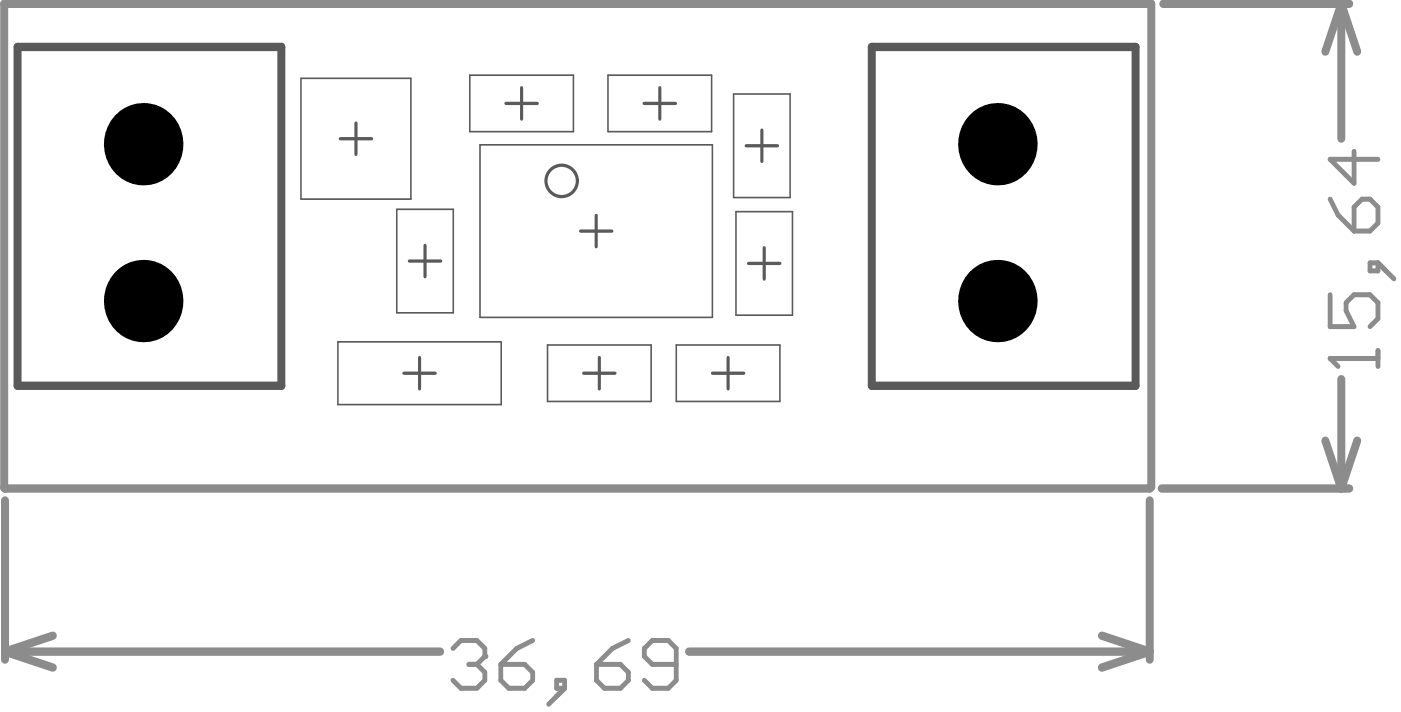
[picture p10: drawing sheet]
<svg xmlns="http://www.w3.org/2000/svg" width="149mm" height="75mm" viewBox="0 0 149 75" stroke-linecap="round" stroke-linejoin="round" font-family="sans-serif">
<g fill="none" stroke="#5a5a5a" stroke-width=".34">
<path d="M36.1 14.7h3.3M37.7 13v3.4M53.6 11h3.4M55.3 9.3v3.3M68.3 11h3.3M69.9 9.3v3.3M79.1 15.5h3.3M80.8 13.8v3.3M42.8 39.6h3.3M43.4 27.7h3.3M44.5 37.9v3.3M45.1 26v3.3"/>
<path d="M61.5 24.5h3.4M61.9 39.6h3.3M63.2 22.8v3.4M63.5 37.9v3.3M75.5 39.6h3.4M77.2 37.9v3.3M79.3 27.9h3.4M81 26.3v3.3"/>
<circle cx="59.5" cy="19.2" r="1.66"/>
</g>
<path d="M31.9 8.3h11.7v12.8h-11.7zM49.8 8h11v6h-11zM50.9 15.4h24.6v18.3h-24.6zM64.5 8h10.9v6h-10.9zM77.8 10h6v10.9h-6zM35.8 36.2h17.3v6.7h-17.3zM42.1 22.2h6v11h-6zM58 36.6h11v6h-11zM71.7 36.6h11v6h-11zM78 22.4h6v11h-6z" fill="none" stroke="#5a5a5a" stroke-width=".17"/>
<path d="M1.9 5h27.9v35.9h-27.9zM92.4 5h28v35.9h-28z" fill="none" stroke="#5a5a5a" stroke-width=".87"/>
<g fill="none" stroke="#8c8c8c" stroke-width=".87">
<path d="M.4 .4h121.6v51.2l-.1 .2h-121.4l-.1-.1zM123.3 .4h19.7M142.2 .4v14.3M142.2 .4l1.7 5.1M142.2 .4l-1.7 5.1M.5 53.1v16.8M121.9 53.1v16.8M123.1 51.8h19.9M140.5 46.7l1.7 5.1M142.2 40.2v11.6M143.9 46.7l-1.7 5.1M.5 69.1l5.1 1.7"/>
<path d="M.5 69.1h46.2M5.6 67.4l-5.1 1.7M73 69.1h48.9M116.8 67.4l5.1 1.7M121.9 69.1l-5.1 1.7"/>
</g>
<path d="M48 68.8l.9-.9h1.7l.8 .9v.8" fill="none" stroke="#8c8c8c" stroke-width=".52"/>
<circle cx="51.4" cy="69.6" r=".26" fill="#8c8c8c"/>
<path d="M141 38h5.1M146.1 37.2v1.7M49.7 70.4h.9M50.6 70.4l.8 .9v.8l-.8 .9h-1.7l-.9-.9M51.4 69.6l-.8 .8M53.1 70.4h2.5l.9 .9v.8l-.9 .9h-1.7l-.8-.9zM56.5 67.9l-1.7 .9-1.7 1.6M59 72.1h.9v.9h-.9zM59.9 73l-1.7 1.7M63.2 70.4h2.6l.8 .9v.8l-.8 .9h-1.7l-.9-.9zM66.6 67.9l-1.7 .9-1.7 1.6M71.7 70.4h-2.5l-.9-.8v-.8l.9-.9h1.6l.9 .9v3.3l-.9 .9h-1.6l-.9-.9" fill="none" stroke="#8c8c8c" stroke-width=".52"/>
<circle cx="141" cy="38" r=".26" fill="#8c8c8c"/>
<path d="M143.5 16v3.4l-2.5-2.5h5.1M141 38l.9 .9M141 31.3v3.3h2.5l-.8-1.7v-.8l.8-.8h1.7l.9 .8v1.7l-.9 .8M141 21.1l.9 1.7 1.6 1.7M143.5 22l.9-.9h.8l.9 .9v1.7l-.9 .8h-1.7zM145.2 27.9h.9v.8h-.9zM146.1 27.9l1.7 1.7" fill="none" stroke="#8c8c8c" stroke-width=".52"/>
<g fill="#000">
<circle cx="15.2" cy="15.3" r="4.3"/>
<circle cx="105.7" cy="15.3" r="4.3"/>
<circle cx="15.2" cy="31.9" r="4.3"/>
<circle cx="105.7" cy="31.9" r="4.3"/>
</g>
</svg>
